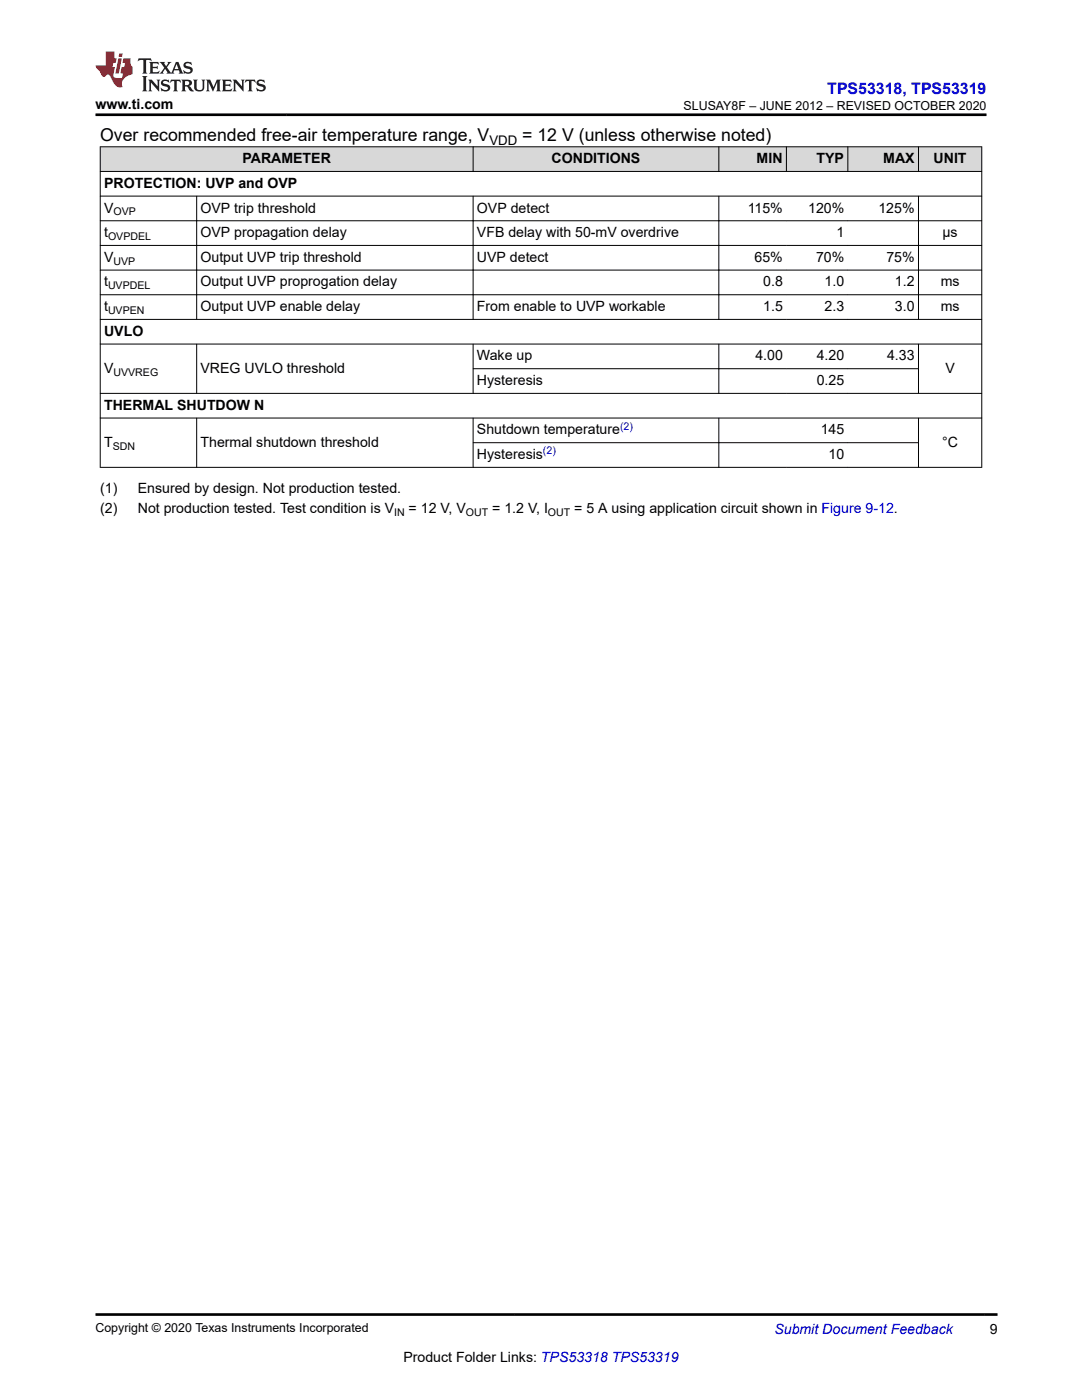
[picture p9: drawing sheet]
<svg xmlns="http://www.w3.org/2000/svg" width="216mm" height="279mm" viewBox="0 0 216 279" stroke-linecap="round" stroke-linejoin="round" font-family="sans-serif">
<defs><g id="words">
<g font-size="3.5">
<text x="20" y="28.1">Over recommended free-air temperature range, V</text>
<text x="104.2" y="28.1">= 12 V (unless otherwise noted)</text>
</g>
<text font-size="3.2" fill="#00f" x="165.1" y="18.7">TPS53318, TPS53319</text>
<g font-size="2.8">
<text x="19.1" y="21.8">www.ti.com</text>
<text x="48.4" y="32.6">PARAMETER</text>
<text x="110.1" y="32.6">CONDITIONS</text>
<text x="151" y="32.6">MIN</text>
<text x="162.9" y="32.6">TYP</text>
<text x="176.2" y="32.6">MAX</text>
<text x="186.3" y="32.6">UNIT</text>
<text x="20.8" y="37.5">PROTECTION: UVP and OVP</text>
<text x="20.8" y="47.3">t</text>
<text x="20.8" y="42.4">V</text>
<text x="40" y="47.3">OVP propagation delay</text>
<text x="40" y="42.4">OVP trip threshold</text>
<text x="95.2" y="47.3">VFB delay with 50-mV overdrive</text>
<text x="95.2" y="42.4">OVP detect</text>
<text x="149.2" y="42.4">115%</text>
<text x="161.3" y="42.4">120%</text>
<text x="166.9" y="47.3">1</text>
<text x="175.3" y="42.4">125%</text>
<text x="188.1" y="47.3">µs</text>
<text x="20.8" y="52.3">V</text>
<text x="40" y="52.3">Output UVP trip threshold</text>
<text x="95.2" y="52.3">UVP detect</text>
<text x="150.6" y="52.3">65%</text>
<text x="162.8" y="52.3">70%</text>
<text x="176.9" y="52.3">75%</text>
<text x="20.8" y="57.2">t</text>
<text x="40" y="57.2">Output UVP proprogation delay</text>
<text x="152.3" y="57.2">0.8</text>
<text x="164.5" y="57.2">1.0</text>
<text x="178.6" y="57.2">1.2</text>
<text x="187.7" y="57.2">ms</text>
<text x="20.8" y="62.1">t</text>
<text x="40" y="62.1">Output UVP enable delay</text>
<text x="95.2" y="62.1">From enable to UVP workable</text>
<text x="152.3" y="62.1">1.5</text>
<text x="164.5" y="62.1">2.3</text>
<text x="178.6" y="62.1">3.0</text>
<text x="187.7" y="62.1">ms</text>
<text x="20.8" y="67">UVLO</text>
<text x="95.2" y="71.9">Wake up</text>
<text x="150.7" y="71.9">4.00</text>
<text x="163" y="71.9">4.20</text>
<text x="177" y="71.9">4.33</text>
<text x="20.8" y="74.4">V</text>
<text x="40" y="74.4">VREG UVLO threshold</text>
<text x="95.2" y="76.9">Hysteresis</text>
<text x="163" y="76.9">0.25</text>
<text x="188.6" y="74.4">V</text>
<text x="20.8" y="81.8">THERMAL SHUTDOW N</text>
<text x="20.8" y="89.2">T</text>
<text x="40" y="89.2">Thermal shutdown threshold</text>
<text x="95.2" y="86.7">Shutdown temperature</text>
<text x="163.8" y="86.7">145</text>
<text x="188" y="89.2">°C</text>
<text x="95.2" y="91.6">Hysteresis</text>
<text x="165.3" y="91.6">10</text>
<text x="20" y="98.4">(1)</text>
<text x="27.5" y="98.4">Ensured by design. Not production tested.</text>
<text x="20" y="102.3">(2)</text>
<text x="27.5" y="102.3">Not production tested. Test condition is V</text>
<text x="81.5" y="102.3">= 12 V, V</text>
<text x="98.2" y="102.3">= 1.2 V, I</text>
<text x="114.6" y="102.3">= 5 A using application circuit shown in Figure 9-12.</text>
<text x="197.5" y="266.1">9</text>
<text x="80.5" y="271.7">Product Folder Links: TPS53318 TPS53319</text>
</g>
<text font-size="2.8" fill="#00f" x="154.5" y="266.2">Submit Document Feedback</text>
<text font-size="2.6" x="97.6" y="28.8">VDD</text>
<g font-size="2.5">
<text x="136.4" y="21.9">SLUSAY8F – JUNE 2012 – REVISED OCTOBER 2020</text>
<text x="19.1" y="265.9">Copyright © 2020 Texas Instruments Incorporated</text>
</g>
<g font-size="2.1">
<text x="21.6" y="47.9">OVPDEL</text>
<text x="22.6" y="43">OVP</text>
<text x="22.6" y="52.8">UVP</text>
<text x="21.6" y="57.7">UVPDEL</text>
<text x="21.6" y="62.7">UVPEN</text>
<text x="22.6" y="75">UVVREG</text>
<text x="22.5" y="89.7">SDN</text>
<text x="78.6" y="102.9">IN</text>
<text x="93" y="102.9">OUT</text>
<text x="109.3" y="102.9">OUT</text>
</g>
<g font-size="2.1" fill="#00f">
<text x="123.7" y="85.8">(2)</text>
<text x="108.3" y="90.7">(2)</text>
</g>
</g></defs>
<g fill="#d8d8d8">
<path d="M20 29.3h175.9v4.9h-175.9z" fill-rule="evenodd"/>
<path d="M20.1 29.4h74.2v4.8h-74.2z" fill-rule="evenodd"/>
<path d="M94.5 29.4h48.9v4.8h-48.9z" fill-rule="evenodd"/>
<path d="M143.5 29.4h13.4v4.8h-13.4z" fill-rule="evenodd"/>
<path d="M157 29.4h12.1v4.8h-12.1z" fill-rule="evenodd"/>
<path d="M169.2 29.4h14v4.8h-14z" fill-rule="evenodd"/>
<path d="M183.3 29.4h12.5v4.8h-12.5z" fill-rule="evenodd"/>
</g>
<g fill="none" stroke="#000" stroke-width=".2">
<path d="M19.9 29.3h176.1M19.9 34.2h176.1M19.9 39.1h176.1M20 29.2v64.1M39.2 39.1v24.7M94.4 29.2v5.1M94.4 39.1v24.7M143.4 29.2v5.1M143.4 39.1v24.7M156.9 29.2v5.1M169.2 29.2v5.1M183.3 29.2v5.1"/>
<path d="M183.3 39.1v24.7M195.9 29.2v64.1M19.9 44.1h176.1M19.9 49h176.1M19.9 53.9h176.1M19.9 58.8h176.1M19.9 63.7h176.1M19.9 68.7h176.1M19.9 78.5h176.1M39.2 68.6v10M94.3 73.6h89M94.4 68.6v10"/>
<path d="M143.4 68.6v10M183.3 68.6v10M19.9 83.4h176.1M19.9 93.3h176.1M39.2 83.4v9.9M94.3 88.4h89M94.4 83.4v9.9M143.4 83.4v9.9M183.3 83.4v9.9"/>
</g>
<path d="M27.7 11.6l-.2 .6 .5-.2h.6v.1v2.2l-.2 .4h1l-.2-.4v-2.2v-.1h.5l.5 .2-.1-.6zM29.8 12.4l.2 .3v1.6l-.2 .4h1.9l.1-.6a1.08 1.08 0 0 1-1.3 .2v-.7h.6l.4 .2v-.7l-.4 .2h-.6v-.5l.2-.2a1 1 0 0 1 1 .3l-.1-.5zM31.8 12.4l1 1.1-1 1.2h.9l-.2-.2 .4-.8 .5 .8-.2 .2h1.6l-.2-.2 .1-.5h1l.1 .5-.1 .2h.9l-.2-.4-.8-1.9h-.5l-1 2.1-.8-1.1 .9-1h-.8l.2 .2-.5 .6-.3-.6 .1-.2zM35.2 12.8l.4 1h-.8zM36.8 12.5a.65 .65 0 0 0-.2 .7 .65 .65 0 0 0 .6 .5l.7 .1 .1 .3a.79 .79 0 0 1-.7 .4 .79 .79 0 0 1-.7-.5l.1 .7 .2-.1a.93 .93 0 0 0 1.1 0 .93 .93 0 0 0 .4-.9 1.46 1.46 0 0 0-1.2-.6l-.1-.3a1.09 1.09 0 0 1 1.2 .2l-.2-.6-.1 .1-.6-.2zM28.4 15.2l.2 .4v2.2l-.2 .4h1l-.2-.4v-2.2l.2-.4zM29.6 15.9l.2 .4v1.5l-.2 .4h.8l-.3-.4v-1.3l1.7 1.8v-2l.2-.4h-.8l.2 .2 .1 1.1-1.2-1.3zM32.3 16a.65 .65 0 0 0-.2 .8 .65 .65 0 0 0 .7 .4l.6 .2 .1 .2a.79 .79 0 0 1-.7 .4 .79 .79 0 0 1-.7-.5l.1 .7 .2-.1a.93 .93 0 0 0 1.1 .1 .93 .93 0 0 0 .4-1 1.46 1.46 0 0 0-1.2-.5l-.1-.4a1.09 1.09 0 0 1 1.2 .2l-.2-.6-.1 .1-.6-.1zM34.1 15.9l-.1 .6a.63 .63 0 0 1 .7-.3l.1 1.6-.3 .4h1l-.2-.4v-1.6a.66 .66 0 0 1 .8 .3l-.1-.6zM36.2 15.9l.2 .4v1.5l-.2 .4h.9l-.2-.2v-.7h.5l.1 .2a.79 .79 0 0 0 1.2 .6l-1-.9a.61 .61 0 0 0 .6-.6 .61 .61 0 0 0-.5-.7zM36.9 16.2h.2a.47 .47 0 0 1 .5 .1 .47 .47 0 0 1 .1 .5l-.2 .1-.6 .1zM38.5 15.9l.2 .2a2.27 2.27 0 0 0 .4 2 1.04 1.04 0 0 0 1.7-.7v-1.3l.2-.2h-.8l.2 .4v1.1a.6 .6 0 0 1-.6 .6 .6 .6 0 0 1-.6-.6v-1.1l.3-.4zM41.1 15.9l.2 .4v1.5l-.2 .4h.7l-.2-.4v-1.4l.9 1.9 .8-1.9v1.4l-.2 .4h1l-.3-.4v-1.5l.3-.4h-.8l-.7 1.5-.7-1.5zM44.3 15.9l.2 .4v1.5l-.2 .4h1.9l.1-.6a1.09 1.09 0 0 1-1.3 .2v-.7h.6l.4 .2v-.6l-.4 .2h-.6v-.6l.2-.1a1.01 1.01 0 0 1 1 .3l-.1-.6zM46.4 15.9l.3 .4v1.5l-.3 .4h.8l-.2-.4v-1.3l1.6 1.8v-2l.2-.4h-.7l.2 .2v1.1l-1.2-1.3zM49 15.9l-.1 .6a.63 .63 0 0 1 .8-.3v1.6l-.3 .4h1l-.2-.4v-1.6a.66 .66 0 0 1 .8 .3l-.1-.6zM51.4 16a.65 .65 0 0 0-.2 .8 .65 .65 0 0 0 .6 .4l.6 .2 .2 .2a.79 .79 0 0 1-.8 .4 .79 .79 0 0 1-.6-.5l.1 .7 .2-.1a.93 .93 0 0 0 1 .1 .93 .93 0 0 0 .5-1 1.46 1.46 0 0 0-1.3-.5l-.1-.4a1.09 1.09 0 0 1 1.3 .2l-.2-.6-.2 .1-.5-.1z" fill="#231f20"/>
<path d="M21.1 10.3v2.7h-2v.4l.9 1a.95 .95 0 0 0 .9 .9 .59 .59 0 0 1 .6-.4 .59 .59 0 0 1 .5 .3l.4 .8a1.59 1.59 0 0 0 2.1 1.4 1.61 1.61 0 0 1 1-2.3l1-.3-.1-1.5a1.59 1.59 0 0 1-.4-1.7h-1.4l-.2 .9h.5l-.1 .9h-.5l-.2 .9v.3l.4 .1-.2 .9h-.6a.73 .73 0 0 1-1.1-.7l.3-1.5h-.5l.2-.9h.5l.2-.9h-.5v-1.3zM23.6 11.6l-.6 3.1h.7l.6-3.1zM23.8 10.7l-.1 .6h.7l.1-.6z" fill="#ed1c24"/>
<path d="M19.1 22.9h177.8M19 262.3h180" fill="none" stroke="#000" stroke-width=".53"/>
<use href="#words"/>
</svg>
